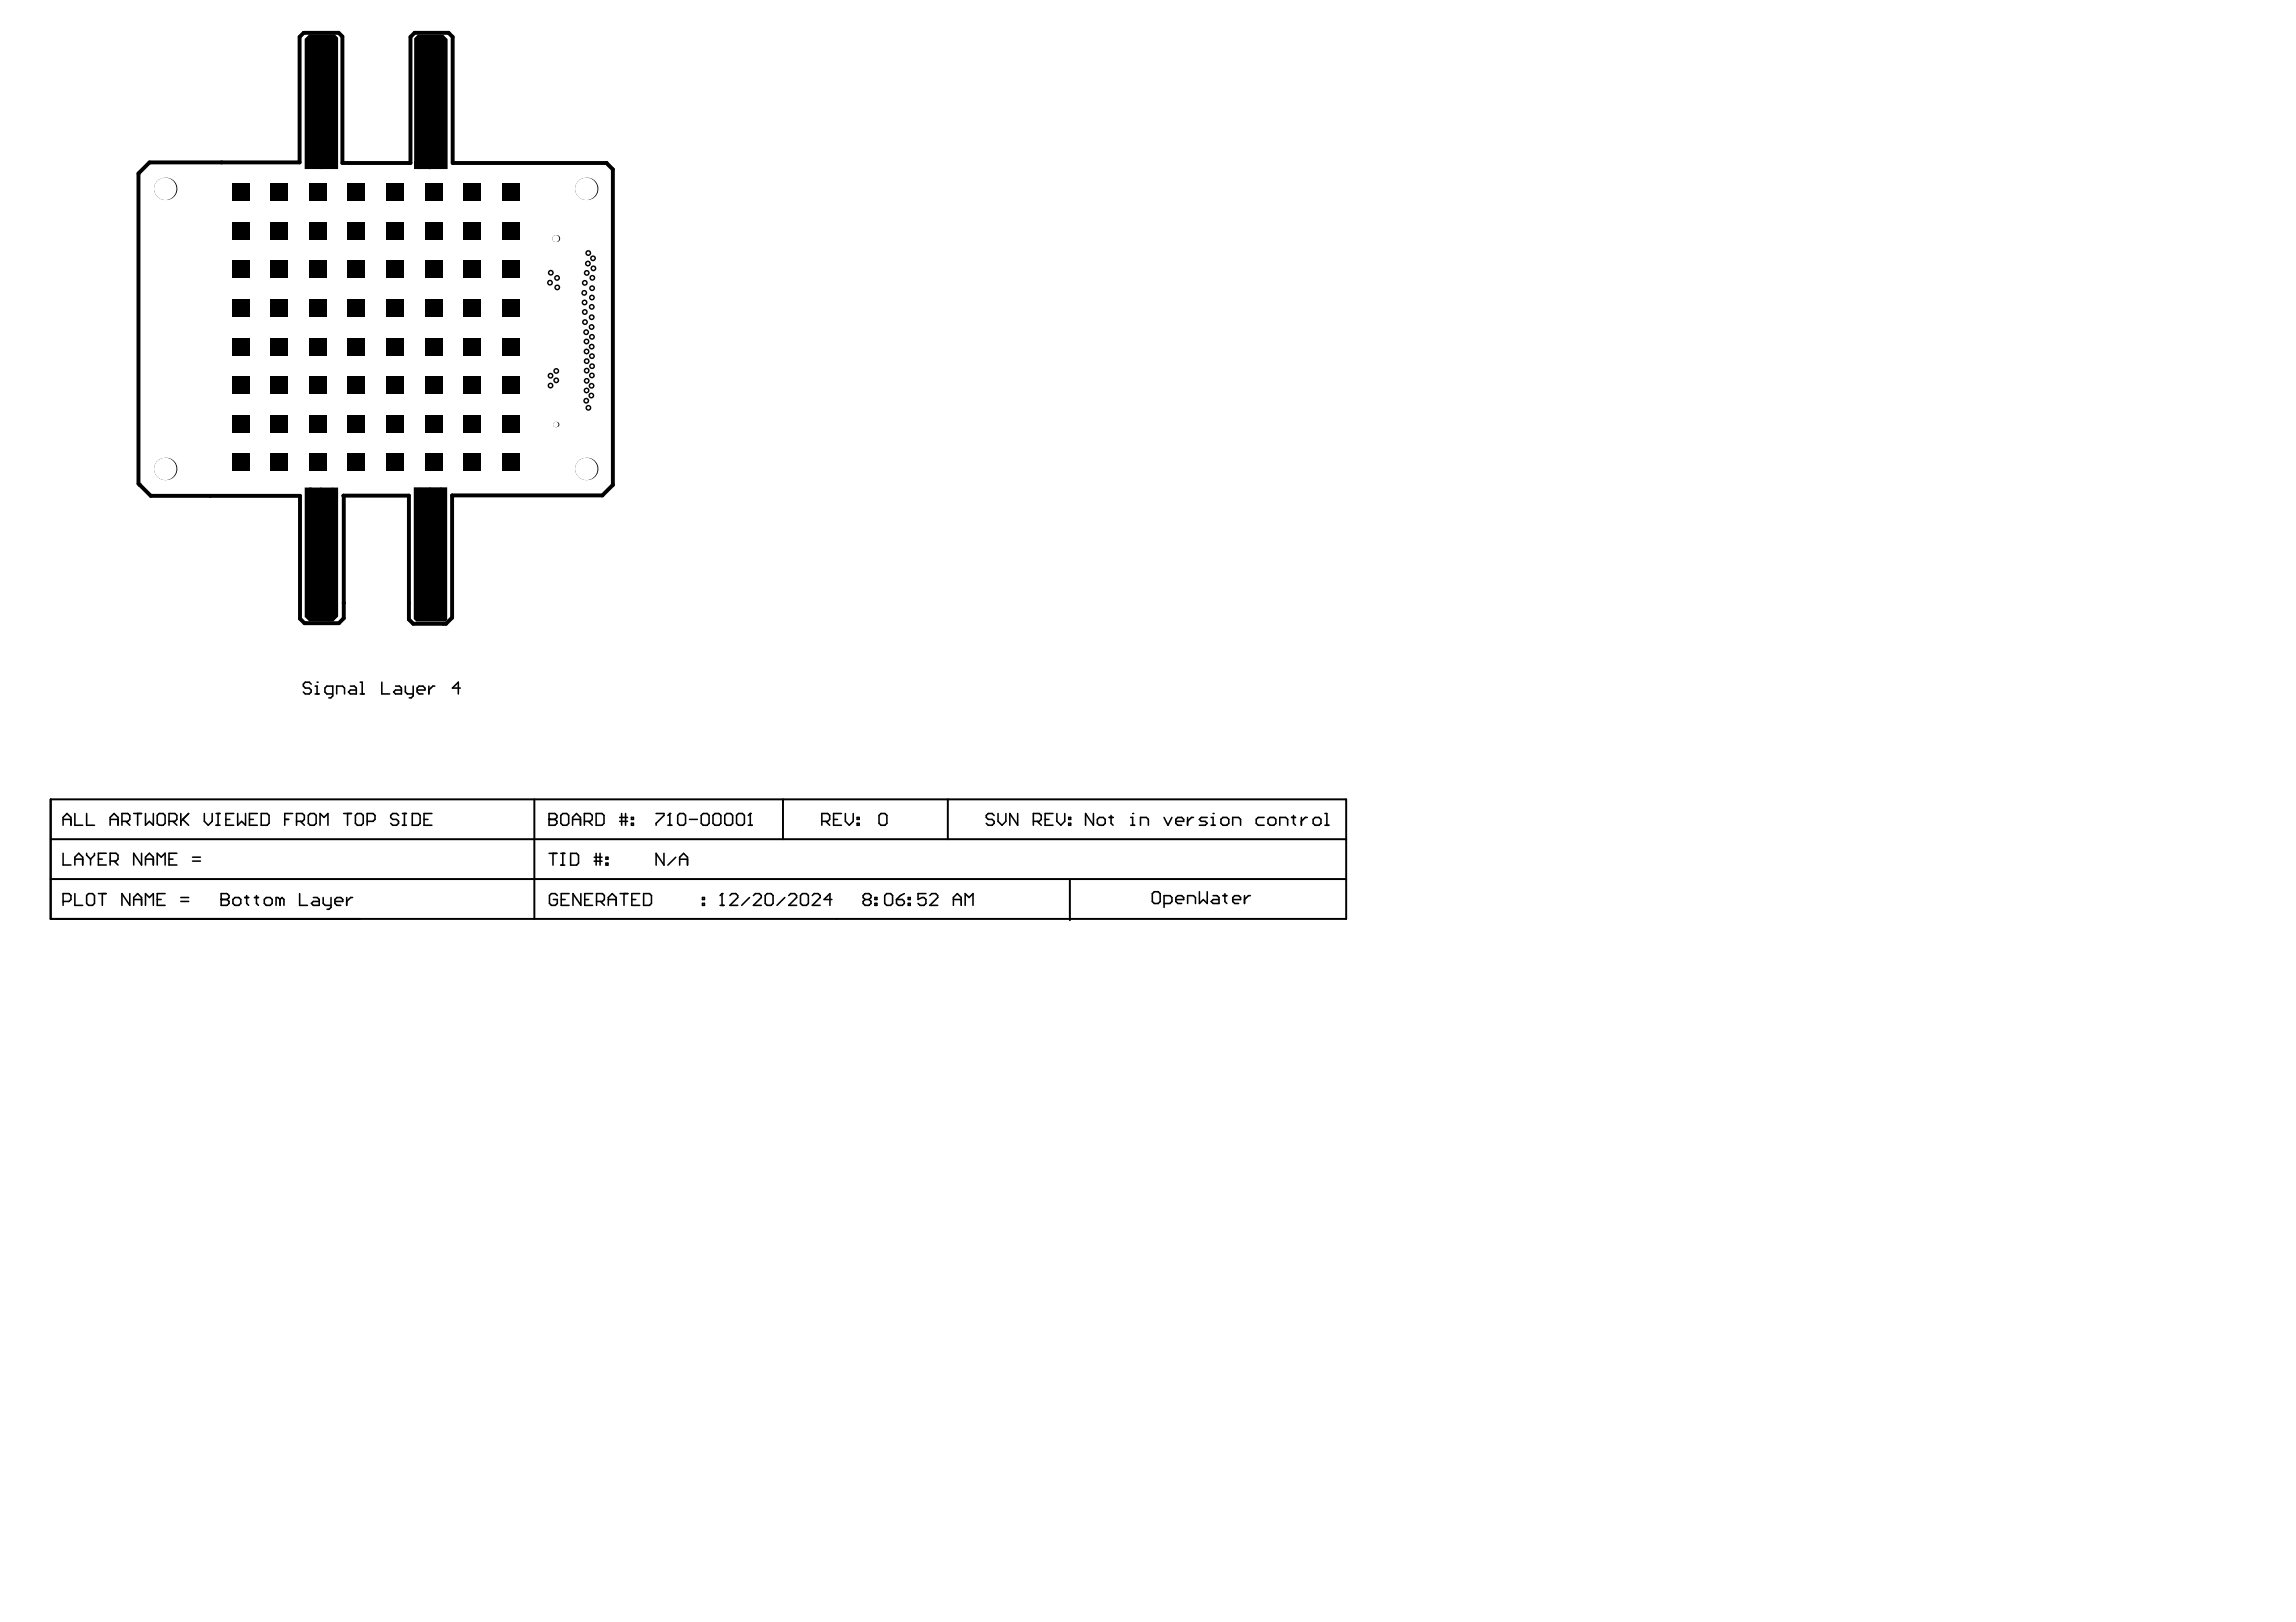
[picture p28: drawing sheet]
<svg xmlns="http://www.w3.org/2000/svg" width="297mm" height="210mm" viewBox="0 0 297 210" stroke-linecap="round" stroke-linejoin="round" font-family="sans-serif">
<path d="M17.9 22.4l1.4-1.4h19.5v-16.2l.5-.5h4.5l.5 .4v16.4h8.8v-16.3l.5-.6h4.4l.6 .6v16.3h19.9l.8 .8v40.9l-1.4 1.3h-19.4v15.8l-.8 .8h-4.2l-.6-.5v-16.1h-8.5l.1 15.9-.7 .6h-4.4l-.6-.5v-15.9h-19.3l-1.6-1.6zM78.5 21.1h.1M18.1 62.8h.1M44.5 78h.1" fill="none" stroke="#000" stroke-width=".51"/>
<path d="M6.5 108.6h167.7M6.5 113.8h167.6M6.6 103.4h167.6v15.5h-167.7zM69.1 103.4v15.5M101.3 103.4v5.2M122.6 103.4v5.2M138.4 113.9v5.2" fill="none" stroke="#000" stroke-width=".25"/>
<g fill="none" stroke="#000" stroke-width=".2">
<path d="M40.3 88.5l-.3-.2h-.5l-.3 .2v.3l.3 .2h.5l.3 .3v.2l-.3 .3h-.5l-.3-.3M40.8 89.8h.5M40.8 88.8h.2v1M41 88.3h.1M43.1 89.8h-.8l-.3-.3v-.5l.3-.2h.8v1.3l-.3 .2h-.3M43.6 89.8v-1h.7l.3 .2v.8M45.3 88.8h.5l.3 .2v.8h-.8l-.2-.3 .2-.2h.8M46.6 88.3h.3v1.5M46.6 89.8h.5M49.4 88.3v1.5h1M51.2 88.8h.5l.2 .2v.8h-.7l-.3-.3 .3-.2h.7M52.4 88.8v.7l.3 .3h.8"/>
<path d="M53.5 88.8v1.3l-.3 .2h-.3M54 89.3h1v-.3l-.3-.2h-.5l-.2 .2v.5l.2 .3h.5M55.5 88.8v1M56.2 88.8h-.2l-.5 .5M59.5 89h-1l.8-.7v1.5M8.2 106h1M8.2 116.7h.7l.3-.3v-.5l-.3-.3h-.7v1.6M8.2 106.8v-1l.5-.5 .5 .5v1M8.2 110.4v1.5h1M9.7 105.3v1.5h1M9.7 115.6v1.6h1M9.7 111.9v-1l.5-.5 .5 .5v1"/>
<path d="M9.7 111.2h1M11.2 105.3v1.5h1M11.2 115.9l.3-.3h.5l.2 .3v1l-.2 .3h-.5l-.3-.3zM11.2 110.4v.3l.5 .5M11.7 111.2v.7M12.2 110.4v.3l-.5 .5M12.7 115.6h1M12.7 111.2h.5M13.2 115.6v1.6M13.7 110.4h-1v1.5h1M14.3 106h1M14.3 106.8v-1l.5-.5 .5 .5v1"/>
<path d="M14.3 111.4h.7l.3-.2v-.5l-.3-.3h-.7v1.5M14.8 111.4l.5 .5M15.8 106.3h.7l.3-.3v-.5l-.3-.2h-.7v1.5M16.3 106.3l.5 .5M16.8 115.6v1.6l-1-1.6v1.6M17.3 105.3h1M17.3 116.4h1M17.3 117.2v-1.1l.5-.5 .5 .5v1.1M17.8 105.3v1.5M18.3 110.4v1.5l-1-1.5v1.5M18.8 105.3v1.5l.5-.5 .5 .5v-1.5M18.8 111.9v-1l.5-.5 .5 .5v1"/>
<path d="M18.8 117.2v-1.6l.5 .5 .5-.5v1.6M18.8 111.2h1M20.3 105.5l.3-.2h.5l.3 .2v1l-.3 .3h-.5l-.3-.3zM20.3 116.4h.6M20.3 111.9v-1.5l.6 .5 .5-.5v1.5M21.4 115.6h-1.1v1.6h1.1M21.9 106.3h.7l.3-.3v-.5l-.3-.2h-.7v1.5M21.9 111.2h.5M22.4 106.3l.5 .5M22.9 110.4h-1v1.5h1M23.4 116.1h1M23.4 116.7h1"/>
<path d="M23.4 105.3v1.5M23.6 106l.8 .8M24.4 105.3l-1 1M24.9 111.4h1M24.9 110.9h1M26.4 105.3v1l.5 .5 .6-.5v-1M28 106.8h.5M28 105.3h.5M28.2 105.3v1.5M28.6 116.4h.1M28.6 115.6h.8l.2 .3v.2l-.2 .3 .2 .3v.2l-.2 .3h-.8zM28.6 116.4h.8"/>
<path d="M29.2 106h.5M30.1 116.4l.3-.3h.5l.2 .3v.5l-.2 .3h-.5l-.3-.3zM30.2 105.3h-1v1.5h1M30.7 105.3v1.5l.6-.5 .5 .5v-1.5M31.7 116.1h.5M31.9 115.9v1l.3 .3M32.3 106h.5M32.9 116.1h.5M33.2 115.9v1l.2 .3M33.3 105.3h-1v1.5h1M33.8 105.3h.8l.2 .2v1l-.2 .3h-.8zM34.2 116.4l.2-.3h.6l.2 .3v.5l-.2 .3h-.6l-.2-.3z"/>
<path d="M36.2 116.4l-.2-.3h-.3v1.1M36.2 116.4v.8M36.2 116.4l.3-.3 .2 .3v.8M36.8 106h.5M37.9 105.3h-1.1v1.5M38.4 106.3h.7l.3-.3v-.5l-.3-.2h-.7v1.5M38.8 115.6v1.6h1M38.9 106.3l.5 .5M39.9 105.5l.2-.2h.5l.3 .2v1l-.3 .3h-.5l-.2-.3zM40.5 116.1h.5l.3 .3v.8h-.8l-.2-.3 .2-.2h.8M41.4 106.8v-1.5l.5 .5 .5-.5v1.5M41.8 116.1v.8l.3 .3h.7"/>
<path d="M42.8 116.1v1.3l-.2 .3h-.3M43.3 116.7h1v-.3l-.2-.3h-.5l-.3 .3v.5l.3 .3h.5M44.5 105.3h1M44.9 116.1v1.1M45 105.3v1.5M45.6 116.1h-.2l-.5 .6M46 105.5l.2-.2h.5l.3 .2v1l-.3 .3h-.5l-.2-.3zM47.5 106.3h.8l.2-.3v-.5l-.2-.2h-.8v1.5M51.6 105.5l-.3-.2h-.5l-.3 .2v.3l.3 .2h.5l.3 .3v.2l-.3 .3h-.5l-.3-.3M52.1 106.8h.5M52.1 105.3h.5M52.3 105.3v1.5"/>
<path d="M53.3 105.3h.8l.3 .2v1l-.3 .3h-.8zM54.9 106h.5M55.9 105.3h-1v1.5h1M71 106h.1M71 105.3h.8l.2 .2v.3l-.2 .2 .2 .3v.2l-.2 .3h-.8zM71 106h.8M71 110.4h1M71.5 110.4v1.6M72.1 115.9l-.3-.3h-.5l-.2 .3v1l.2 .3h.5l.3-.3v-.5h-.5M72.6 105.5l.2-.2h.5l.3 .2v1l-.3 .3h-.5l-.2-.3zM72.6 112h.5M72.6 110.4h.5"/>
<path d="M72.6 116.4h.5M72.8 110.4v1.6M73.6 115.6h-1v1.6h1M73.8 110.4h.8l.2 .3v1l-.2 .3h-.8zM74.1 106h1M74.1 106.8v-1l.5-.5 .5 .5v1M75.1 115.6v1.6l-1-1.6v1.6M75.6 106.3h.8l.2-.3v-.5l-.2-.2h-.8v1.5M75.7 116.4h.5M76.1 106.3l.5 .5M76.7 115.6h-1v1.6h1M76.9 110.9h1"/>
<path d="M76.9 111.4h1M77.1 105.3h.8l.2 .2v1l-.2 .3h-.8zM77.1 110.4v1.6M77.2 116.7h.7l.3-.3v-.5l-.3-.3h-.7v1.6M77.6 110.4v1.6M77.7 116.7l.5 .5M78.4 111.7h.2v.3h-.2zM78.4 110.9h.2v.3h-.2zM78.7 116.4h1M78.7 117.2v-1.1l.5-.5 .5 .5v1.1M80.2 105.8h1M80.2 106.3h1"/>
<path d="M80.2 115.6h1M80.4 105.3v1.5M80.7 115.6v1.6M80.9 105.3v1.5M81.7 106.5h.2v.3h-.2zM81.7 105.8h.2v.2h-.2zM81.7 116.4h.6M82.8 115.6h-1.1v1.6h1.1M83.3 115.6h.7l.3 .3v1l-.3 .3h-.7zM84.9 105.3h1v.2l-1 1v.3M85.9 110.4v1.6l-1-1.6v1.6M86.4 106.8h.5"/>
<path d="M86.7 105.3h.1M86.7 105.3v1.5M86.7 105.3l-.3 .2M87.4 110.9l-1 1.1M87.7 105.5l.2-.2h.5l.3 .2v1l-.3 .3h-.5l-.2-.3zM87.9 111.2h1M87.9 112v-1.1l.5-.5 .5 .5v1.1M89.2 106h1M90.7 105.5l.3-.2h.5l.2 .2v1l-.2 .3h-.5l-.3-.3zM90.9 116.9h.2v.3h-.2zM90.9 116.1h.2v.3h-.2zM92.2 105.5l.3-.2h.5l.3 .2v1l-.3 .3h-.5l-.3-.3z"/>
<path d="M93.2 117.2h.5M93.4 115.6h.1M93.4 115.6v1.6M93.4 115.6l-.2 .3M93.8 105.5l.2-.2h.5l.3 .2v1l-.3 .3h-.5l-.2-.3zM94.4 115.9l.3-.3h.5l.2 .3v.2l-1 1.1h1M95.3 105.5l.2-.2h.6l.2 .2v1l-.2 .3h-.6l-.2-.3zM96.8 106.8h.5M97 116.1l-1 1.1M97.1 105.3h.1M97.1 105.3v1.5M97.1 105.3l-.3 .2"/>
<path d="M97.5 115.9l.2-.3h.5l.3 .3v.2l-1 1.1h1M99 115.9l.3-.3h.5l.2 .3v1l-.2 .3h-.5l-.3-.3zM101.5 116.1l-1 1.1M102 115.9l.3-.3h.5l.3 .3v.2l-1.1 1.1h1.1M103.6 115.9l.2-.3h.5l.3 .3v1l-.3 .3h-.5l-.2-.3zM105.1 115.9l.2-.3h.5l.3 .3v.2l-1 1.1h1M106.3 106.3h.8l.2-.3v-.5l-.2-.2h-.8v1.5M106.8 106.3l.5 .5M107.6 116.4h-1l.8-.8v1.6M107.8 106h.6M108.9 105.3h-1.1v1.5h1.1M109.4 105.3v1l.5 .5 .5-.5v-1"/>
<path d="M110.9 106.5h.2v.3h-.2zM110.9 105.8h.2v.2h-.2zM111.9 116.4l-.2 .3v.2l.2 .3h.5l.3-.3v-.2l-.3-.3M111.9 116.4h.5M111.9 116.4l-.2-.3v-.2l.2-.3h.5l.3 .3v.2l-.3 .3M113.2 116.9h.2v.3h-.2zM113.2 116.1h.2v.3h-.2zM113.7 105.5l.3-.2h.5l.2 .2v1l-.2 .3h-.5l-.3-.3zM114.5 115.9l.2-.3h.5l.3 .3v1l-.3 .3h-.5l-.2-.3zM116 116.4h.7l.3 .3v.2l-.3 .3h-.5l-.2-.3zM117 115.6l-.5 .3-.5 .5M117.5 116.9h.3v.3h-.3z"/>
<path d="M117.5 116.1h.3v.3h-.3zM119.8 115.6h-1v.8l.5-.3h.2l.3 .3v.5l-.3 .3h-.5l-.2-.3M120.3 115.9l.2-.3h.6l.2 .3v.2l-1 1.1h1M123.3 116.4h1.1M123.3 117.2v-1.1l.5-.5 .6 .5v1.1M124.9 117.2v-1.6l.5 .5 .5-.5v1.6M128.6 105.5l-.2-.2h-.5l-.3 .2v.3l.3 .2h.5l.2 .3v.2l-.2 .3h-.5l-.3-.3M129.1 105.3v1l.5 .5 .5-.5v-1M131.7 105.3v1.5l-1.1-1.5v1.5M133.7 106.3h.8l.2-.3v-.5l-.2-.2h-.8v1.5M134.2 106.3l.5 .5M135.2 106h.5"/>
<path d="M136.2 105.3h-1v1.5h1M136.7 105.3v1l.5 .5 .5-.5v-1M138.3 106.5h.2v.3h-.2zM138.3 105.8h.2v.2h-.2zM141.5 105.3v1.5l-1.1-1.5v1.5M142 106l.2-.2h.5l.3 .2v.5l-.3 .3h-.5l-.2-.3zM143.5 105.8h.5M143.7 105.5v1l.3 .3M146.3 106.8h.5M146.3 105.8h.2v1M146.5 105.3h.1M147.6 106.8v-1h.7l.3 .2v.8"/>
<path d="M149.3 115.4h.5l.3 .3v1l-.3 .2h-.5l-.2-.2v-1zM150.6 105.8l.5 1 .5-1M150.6 116.9h.8l.2-.2v-.5l-.2-.3h-.8v1.5M152.1 106.3h1v-.3l-.2-.2h-.5l-.3 .2v.5l.3 .3h.5M152.1 116.4h1v-.2l-.2-.3h-.5l-.3 .3v.5l.3 .2h.5M153.6 105.8v1M153.6 116.9v-1h.8l.3 .3v.7M154.4 105.8h-.3l-.5 .5M155.2 115.4v1.5l.5-.5 .5 .5v-1.5M156.2 105.8h-.8l-.2 .2 .2 .3h.5l.3 .2-.3 .3h-.7M156.7 106.8h.5M156.7 105.8h.2v1"/>
<path d="M156.9 105.3h.1M156.9 115.9h.6l.2 .3v.7h-.8l-.2-.2 .2-.3h.8M158.2 105.8h.5l.3 .2v.5l-.3 .3h-.5l-.2-.3v-.5zM158.2 115.9h.5M158.5 115.7v1l.2 .2M159.5 106.8v-1h.7l.3 .2v.8M159.5 116.4h1v-.2l-.3-.3h-.5l-.2 .3v.5l.2 .2h.5M161 115.9v1M161.8 115.9h-.3l-.5 .5M163.5 105.8h-.7l-.3 .2v.5l.3 .3h.7M164 106l.3-.2h.5l.3 .2v.5l-.3 .3h-.5l-.3-.3zM165.6 106.8v-1h.7l.3 .2v.8"/>
<path d="M167.1 105.8h.5M167.3 105.5v1l.3 .3M168.4 105.8v1M169.1 105.8h-.2l-.5 .5M169.9 106l.2-.2h.5l.3 .2v.5l-.3 .3h-.5l-.2-.3zM171.4 106.8h.5M171.4 105.3h.3v1.5"/>
</g>
<g fill="#000">
<path d="M39.4 5l.6-.5h3.3l.4 .4v17h-4.3zM53.6 5l.4-.5h3.3l.6 .6v16.8h-4.3zM39.4 63.1h4.3v16.7l-.6 .6h-3.1l-.6-.6zM53.5 63.1h4.4v17.1l-.3 .2h-3.7l-.4-.3z"/>
<circle cx="75.7" cy="41.7" r=".38"/>
</g>
<circle cx="75.7" cy="41.7" r=".19" fill="#fff"/>
<circle cx="75.7" cy="40.4" r=".38" fill="#000"/>
<circle cx="75.7" cy="40.4" r=".19" fill="#fff"/>
<circle cx="75.6" cy="39.1" r=".38" fill="#000"/>
<circle cx="75.6" cy="39.1" r=".19" fill="#fff"/>
<circle cx="75.6" cy="37.9" r=".38" fill="#000"/>
<circle cx="75.6" cy="37.9" r=".19" fill="#fff"/>
<circle cx="75.7" cy="36.6" r=".38" fill="#000"/>
<circle cx="75.7" cy="36.6" r=".19" fill="#fff"/>
<circle cx="71.2" cy="36.6" r=".38" fill="#000"/>
<circle cx="71.2" cy="36.6" r=".19" fill="#fff"/>
<circle cx="72.1" cy="36" r=".38" fill="#000"/>
<circle cx="72.1" cy="36" r=".19" fill="#fff"/>
<circle cx="72.1" cy="37.2" r=".38" fill="#000"/>
<circle cx="72.1" cy="37.2" r=".19" fill="#fff"/>
<circle cx="40.2" cy="63.5" r=".38" fill="#000"/>
<circle cx="40.2" cy="63.5" r=".19" fill="#fff"/>
<circle cx="57" cy="63.5" r=".38" fill="#000"/>
<circle cx="57" cy="63.5" r=".19" fill="#fff"/>
<circle cx="55.6" cy="63.5" r=".38" fill="#000"/>
<circle cx="55.6" cy="63.5" r=".19" fill="#fff"/>
<circle cx="54.3" cy="63.5" r=".38" fill="#000"/>
<circle cx="54.3" cy="63.5" r=".19" fill="#fff"/>
<circle cx="43" cy="63.5" r=".38" fill="#000"/>
<circle cx="43" cy="63.5" r=".19" fill="#fff"/>
<circle cx="41.5" cy="63.5" r=".38" fill="#000"/>
<circle cx="41.5" cy="63.5" r=".19" fill="#fff"/>
<circle cx="57" cy="21.5" r=".38" fill="#000"/>
<circle cx="57" cy="21.5" r=".19" fill="#fff"/>
<circle cx="55.6" cy="21.5" r=".38" fill="#000"/>
<circle cx="55.6" cy="21.5" r=".19" fill="#fff"/>
<circle cx="54.3" cy="21.5" r=".38" fill="#000"/>
<circle cx="54.3" cy="21.5" r=".19" fill="#fff"/>
<circle cx="43" cy="21.5" r=".38" fill="#000"/>
<circle cx="43" cy="21.5" r=".19" fill="#fff"/>
<circle cx="41.6" cy="21.5" r=".38" fill="#000"/>
<circle cx="41.6" cy="21.5" r=".19" fill="#fff"/>
<circle cx="40.3" cy="21.5" r=".38" fill="#000"/>
<circle cx="40.3" cy="21.5" r=".19" fill="#fff"/>
<circle cx="76.6" cy="36" r=".38" fill="#000"/>
<circle cx="76.6" cy="36" r=".19" fill="#fff"/>
<circle cx="72" cy="49.2" r=".38" fill="#000"/>
<circle cx="72" cy="49.2" r=".19" fill="#fff"/>
<circle cx="72" cy="48" r=".38" fill="#000"/>
<circle cx="72" cy="48" r=".19" fill="#fff"/>
<circle cx="75.8" cy="51.9" r=".38" fill="#000"/>
<circle cx="75.8" cy="51.9" r=".19" fill="#fff"/>
<circle cx="76.5" cy="51.2" r=".38" fill="#000"/>
<circle cx="76.5" cy="51.2" r=".19" fill="#fff"/>
<circle cx="76.5" cy="49.9" r=".38" fill="#000"/>
<circle cx="76.5" cy="49.9" r=".19" fill="#fff"/>
<circle cx="76.6" cy="48.6" r=".38" fill="#000"/>
<circle cx="76.6" cy="48.6" r=".19" fill="#fff"/>
<circle cx="76.6" cy="47.4" r=".38" fill="#000"/>
<circle cx="76.6" cy="47.4" r=".19" fill="#fff"/>
<circle cx="76.6" cy="46.1" r=".38" fill="#000"/>
<circle cx="76.6" cy="46.1" r=".19" fill="#fff"/>
<circle cx="76.6" cy="44.9" r=".38" fill="#000"/>
<circle cx="76.6" cy="44.9" r=".19" fill="#fff"/>
<circle cx="76.6" cy="43.6" r=".38" fill="#000"/>
<circle cx="76.6" cy="43.6" r=".19" fill="#fff"/>
<circle cx="76.5" cy="42.3" r=".38" fill="#000"/>
<circle cx="76.5" cy="42.3" r=".19" fill="#fff"/>
<circle cx="76.6" cy="41.1" r=".38" fill="#000"/>
<circle cx="76.6" cy="41.1" r=".19" fill="#fff"/>
<circle cx="76.6" cy="39.7" r=".38" fill="#000"/>
<circle cx="76.6" cy="39.7" r=".19" fill="#fff"/>
<circle cx="76.6" cy="37.3" r=".38" fill="#000"/>
<circle cx="76.6" cy="37.3" r=".19" fill="#fff"/>
<circle cx="76.6" cy="38.5" r=".38" fill="#000"/>
<circle cx="76.6" cy="38.5" r=".19" fill="#fff"/>
<circle cx="65.9" cy="34.9" r=".38" fill="#000"/>
<circle cx="65.9" cy="34.9" r=".19" fill="#fff"/>
<circle cx="61.1" cy="44.8" r=".38" fill="#000"/>
<circle cx="61.1" cy="44.8" r=".19" fill="#fff"/>
<circle cx="66.1" cy="39.7" r=".38" fill="#000"/>
<circle cx="66.1" cy="39.7" r=".19" fill="#fff"/>
<circle cx="31.1" cy="49.8" r=".38" fill="#000"/>
<circle cx="31.1" cy="49.8" r=".19" fill="#fff"/>
<circle cx="36.1" cy="49.8" r=".38" fill="#000"/>
<circle cx="36.1" cy="49.8" r=".19" fill="#fff"/>
<circle cx="41.1" cy="49.8" r=".38" fill="#000"/>
<circle cx="41.1" cy="49.8" r=".19" fill="#fff"/>
<circle cx="46.1" cy="49.8" r=".38" fill="#000"/>
<circle cx="46.1" cy="49.8" r=".19" fill="#fff"/>
<circle cx="51.1" cy="49.8" r=".38" fill="#000"/>
<circle cx="51.1" cy="49.8" r=".19" fill="#fff"/>
<circle cx="56.1" cy="49.8" r=".38" fill="#000"/>
<circle cx="56.1" cy="49.8" r=".19" fill="#fff"/>
<circle cx="61.1" cy="49.8" r=".38" fill="#000"/>
<circle cx="61.1" cy="49.8" r=".19" fill="#fff"/>
<circle cx="66.1" cy="49.8" r=".38" fill="#000"/>
<circle cx="66.1" cy="49.8" r=".19" fill="#fff"/>
<circle cx="31.1" cy="54.8" r=".38" fill="#000"/>
<circle cx="31.1" cy="54.8" r=".19" fill="#fff"/>
<circle cx="36.1" cy="54.8" r=".38" fill="#000"/>
<circle cx="36.1" cy="54.8" r=".19" fill="#fff"/>
<circle cx="41.1" cy="54.8" r=".38" fill="#000"/>
<circle cx="41.1" cy="54.8" r=".19" fill="#fff"/>
<circle cx="46.1" cy="54.8" r=".38" fill="#000"/>
<circle cx="46.1" cy="54.8" r=".19" fill="#fff"/>
<circle cx="51.1" cy="54.8" r=".38" fill="#000"/>
<circle cx="51.1" cy="54.8" r=".19" fill="#fff"/>
<circle cx="56.1" cy="54.8" r=".38" fill="#000"/>
<circle cx="56.1" cy="54.8" r=".19" fill="#fff"/>
<circle cx="66.1" cy="54.8" r=".38" fill="#000"/>
<circle cx="66.1" cy="54.8" r=".19" fill="#fff"/>
<circle cx="61.1" cy="54.8" r=".38" fill="#000"/>
<circle cx="61.1" cy="54.8" r=".19" fill="#fff"/>
<circle cx="71.2" cy="48.6" r=".38" fill="#000"/>
<circle cx="71.2" cy="48.6" r=".19" fill="#fff"/>
<circle cx="71.2" cy="49.9" r=".38" fill="#000"/>
<circle cx="71.2" cy="49.9" r=".19" fill="#fff"/>
<circle cx="76.1" cy="52.8" r=".38" fill="#000"/>
<circle cx="76.1" cy="52.8" r=".19" fill="#fff"/>
<circle cx="75.9" cy="50.5" r=".38" fill="#000"/>
<circle cx="75.9" cy="50.5" r=".19" fill="#fff"/>
<circle cx="75.9" cy="48" r=".38" fill="#000"/>
<circle cx="75.9" cy="48" r=".19" fill="#fff"/>
<circle cx="75.9" cy="49.3" r=".38" fill="#000"/>
<circle cx="75.9" cy="49.3" r=".19" fill="#fff"/>
<circle cx="75.9" cy="45.5" r=".38" fill="#000"/>
<circle cx="75.9" cy="45.5" r=".19" fill="#fff"/>
<circle cx="75.9" cy="46.7" r=".38" fill="#000"/>
<circle cx="75.9" cy="46.7" r=".19" fill="#fff"/>
<circle cx="66.1" cy="59.8" r=".38" fill="#000"/>
<circle cx="66.1" cy="59.8" r=".19" fill="#fff"/>
<circle cx="61.1" cy="59.8" r=".38" fill="#000"/>
<circle cx="61.1" cy="59.8" r=".19" fill="#fff"/>
<circle cx="46.1" cy="59.8" r=".38" fill="#000"/>
<circle cx="46.1" cy="59.8" r=".19" fill="#fff"/>
<circle cx="31.1" cy="59.9" r=".38" fill="#000"/>
<circle cx="31.1" cy="59.9" r=".19" fill="#fff"/>
<circle cx="41.4" cy="59.8" r=".38" fill="#000"/>
<circle cx="41.4" cy="59.8" r=".19" fill="#fff"/>
<circle cx="36.3" cy="59.9" r=".38" fill="#000"/>
<circle cx="36.3" cy="59.9" r=".19" fill="#fff"/>
<circle cx="51.1" cy="59.9" r=".38" fill="#000"/>
<circle cx="51.1" cy="59.9" r=".19" fill="#fff"/>
<circle cx="56.2" cy="59.9" r=".38" fill="#000"/>
<circle cx="56.2" cy="59.9" r=".19" fill="#fff"/>
<circle cx="36.2" cy="44.8" r=".38" fill="#000"/>
<circle cx="36.2" cy="44.8" r=".19" fill="#fff"/>
<circle cx="46.2" cy="44.8" r=".38" fill="#000"/>
<circle cx="46.2" cy="44.8" r=".19" fill="#fff"/>
<circle cx="56.2" cy="44.8" r=".38" fill="#000"/>
<circle cx="56.2" cy="44.8" r=".19" fill="#fff"/>
<circle cx="66.3" cy="45" r=".38" fill="#000"/>
<circle cx="66.3" cy="45" r=".19" fill="#fff"/>
<circle cx="51.1" cy="44.8" r=".38" fill="#000"/>
<circle cx="51.1" cy="44.8" r=".19" fill="#fff"/>
<circle cx="41.2" cy="44.8" r=".38" fill="#000"/>
<circle cx="41.2" cy="44.8" r=".19" fill="#fff"/>
<circle cx="31.1" cy="44.8" r=".38" fill="#000"/>
<circle cx="31.1" cy="44.8" r=".19" fill="#fff"/>
<circle cx="75.9" cy="44.2" r=".38" fill="#000"/>
<circle cx="75.9" cy="44.2" r=".19" fill="#fff"/>
<circle cx="75.8" cy="43" r=".38" fill="#000"/>
<circle cx="75.8" cy="43" r=".19" fill="#fff"/>
<circle cx="56.2" cy="39.9" r=".38" fill="#000"/>
<circle cx="56.2" cy="39.9" r=".19" fill="#fff"/>
<circle cx="46.2" cy="39.9" r=".38" fill="#000"/>
<circle cx="46.2" cy="39.9" r=".19" fill="#fff"/>
<circle cx="36.2" cy="39.9" r=".38" fill="#000"/>
<circle cx="36.2" cy="39.9" r=".19" fill="#fff"/>
<circle cx="61.2" cy="39.9" r=".38" fill="#000"/>
<circle cx="61.2" cy="39.9" r=".19" fill="#fff"/>
<circle cx="51.2" cy="39.9" r=".38" fill="#000"/>
<circle cx="51.2" cy="39.9" r=".19" fill="#fff"/>
<circle cx="41.2" cy="39.9" r=".38" fill="#000"/>
<circle cx="41.2" cy="39.9" r=".19" fill="#fff"/>
<circle cx="31.1" cy="39.8" r=".38" fill="#000"/>
<circle cx="31.1" cy="39.8" r=".19" fill="#fff"/>
<circle cx="56.1" cy="34.9" r=".38" fill="#000"/>
<circle cx="56.1" cy="34.9" r=".19" fill="#fff"/>
<circle cx="46.1" cy="34.9" r=".38" fill="#000"/>
<circle cx="46.1" cy="34.9" r=".19" fill="#fff"/>
<circle cx="41.1" cy="34.9" r=".38" fill="#000"/>
<circle cx="41.1" cy="34.9" r=".19" fill="#fff"/>
<circle cx="36.1" cy="34.9" r=".38" fill="#000"/>
<circle cx="36.1" cy="34.9" r=".19" fill="#fff"/>
<circle cx="61.1" cy="34.9" r=".38" fill="#000"/>
<circle cx="61.1" cy="34.9" r=".19" fill="#fff"/>
<circle cx="51.1" cy="34.9" r=".38" fill="#000"/>
<circle cx="51.1" cy="34.9" r=".19" fill="#fff"/>
<circle cx="31.1" cy="34.9" r=".38" fill="#000"/>
<circle cx="31.1" cy="34.9" r=".19" fill="#fff"/>
<circle cx="36.3" cy="29.9" r=".38" fill="#000"/>
<circle cx="36.3" cy="29.9" r=".19" fill="#fff"/>
<circle cx="56.2" cy="29.8" r=".38" fill="#000"/>
<circle cx="56.2" cy="29.8" r=".19" fill="#fff"/>
<circle cx="46.2" cy="29.8" r=".38" fill="#000"/>
<circle cx="46.2" cy="29.8" r=".19" fill="#fff"/>
<circle cx="66.1" cy="29.9" r=".38" fill="#000"/>
<circle cx="66.1" cy="29.9" r=".19" fill="#fff"/>
<circle cx="75.9" cy="35.3" r=".38" fill="#000"/>
<circle cx="75.9" cy="35.3" r=".19" fill="#fff"/>
<circle cx="71.3" cy="35.3" r=".38" fill="#000"/>
<circle cx="71.3" cy="35.3" r=".19" fill="#fff"/>
<circle cx="31.2" cy="29.9" r=".38" fill="#000"/>
<circle cx="31.2" cy="29.9" r=".19" fill="#fff"/>
<circle cx="41.2" cy="29.9" r=".38" fill="#000"/>
<circle cx="41.2" cy="29.9" r=".19" fill="#fff"/>
<circle cx="51.1" cy="29.9" r=".38" fill="#000"/>
<circle cx="51.1" cy="29.9" r=".19" fill="#fff"/>
<circle cx="61.2" cy="29.8" r=".38" fill="#000"/>
<circle cx="61.2" cy="29.8" r=".19" fill="#fff"/>
<circle cx="66.2" cy="25" r=".38" fill="#000"/>
<circle cx="66.2" cy="25" r=".19" fill="#fff"/>
<circle cx="41.1" cy="24.9" r=".38" fill="#000"/>
<circle cx="41.1" cy="24.9" r=".19" fill="#fff"/>
<circle cx="36.1" cy="24.9" r=".38" fill="#000"/>
<circle cx="36.1" cy="24.9" r=".19" fill="#fff"/>
<circle cx="46.1" cy="24.9" r=".38" fill="#000"/>
<circle cx="46.1" cy="24.9" r=".19" fill="#fff"/>
<circle cx="31.1" cy="24.9" r=".38" fill="#000"/>
<circle cx="31.1" cy="24.9" r=".19" fill="#fff"/>
<circle cx="61.1" cy="24.9" r=".38" fill="#000"/>
<circle cx="61.1" cy="24.9" r=".19" fill="#fff"/>
<circle cx="51.1" cy="24.9" r=".38" fill="#000"/>
<circle cx="51.1" cy="24.9" r=".19" fill="#fff"/>
<circle cx="56.2" cy="24.9" r=".38" fill="#000"/>
<circle cx="56.2" cy="24.9" r=".19" fill="#fff"/>
<circle cx="76.1" cy="32.7" r=".38" fill="#000"/>
<circle cx="76.1" cy="32.7" r=".19" fill="#fff"/>
<circle cx="76.7" cy="33.4" r=".38" fill="#000"/>
<circle cx="76.7" cy="33.4" r=".19" fill="#fff"/>
<circle cx="76.1" cy="34.1" r=".38" fill="#000"/>
<circle cx="76.1" cy="34.1" r=".19" fill="#fff"/>
<circle cx="76.8" cy="34.7" r=".38" fill="#000"/>
<circle cx="76.8" cy="34.7" r=".19" fill="#fff"/>
<circle cx="21.4" cy="60.7" r="1.45" fill="#000"/>
<circle cx="21.4" cy="60.7" r="1.45" fill="#fff"/>
<circle cx="75.8" cy="60.7" r="1.45" fill="#000"/>
<circle cx="75.8" cy="60.7" r="1.45" fill="#fff"/>
<circle cx="71.9" cy="54.9" r=".35" fill="#000"/>
<circle cx="71.9" cy="54.9" r=".35" fill="#fff"/>
<circle cx="21.4" cy="24.4" r="1.45" fill="#000"/>
<circle cx="21.4" cy="24.4" r="1.45" fill="#fff"/>
<circle cx="75.8" cy="24.4" r="1.45" fill="#000"/>
<circle cx="75.8" cy="24.4" r="1.45" fill="#fff"/>
<circle cx="71.9" cy="30.9" r=".45" fill="#000"/>
<circle cx="71.9" cy="30.9" r=".45" fill="#fff"/>
<g fill="#000">
<path d="M30 33.7h2.3v2.3h-2.3z" fill-rule="evenodd"/>
<path d="M30 28.7h2.3v2.3h-2.3z" fill-rule="evenodd"/>
<path d="M30 23.7h2.3v2.3h-2.3z" fill-rule="evenodd"/>
<path d="M35 33.7h2.3v2.3h-2.3z" fill-rule="evenodd"/>
<path d="M35 28.7h2.3v2.3h-2.3z" fill-rule="evenodd"/>
<path d="M35 23.7h2.3v2.3h-2.3z" fill-rule="evenodd"/>
<path d="M40 33.7h2.3v2.3h-2.3z" fill-rule="evenodd"/>
<path d="M40 28.7h2.3v2.3h-2.3z" fill-rule="evenodd"/>
<path d="M40 23.7h2.3v2.3h-2.3z" fill-rule="evenodd"/>
<path d="M39.6 20.9h4.1v1h-4.1z" fill-rule="evenodd"/>
<path d="M45 33.7h2.3v2.3h-2.3z" fill-rule="evenodd"/>
<path d="M45 28.7h2.3v2.3h-2.3z" fill-rule="evenodd"/>
<path d="M45 23.7h2.3v2.3h-2.3z" fill-rule="evenodd"/>
<path d="M50 33.7h2.3v2.3h-2.3z" fill-rule="evenodd"/>
<path d="M50 28.7h2.3v2.3h-2.3z" fill-rule="evenodd"/>
<path d="M50 23.7h2.3v2.3h-2.3z" fill-rule="evenodd"/>
<path d="M55 33.7h2.3v2.3h-2.3z" fill-rule="evenodd"/>
<path d="M55 28.7h2.3v2.3h-2.3z" fill-rule="evenodd"/>
<path d="M55 23.7h2.3v2.3h-2.3z" fill-rule="evenodd"/>
<path d="M53.6 20.9h4v1h-4z" fill-rule="evenodd"/>
<path d="M60 33.7h2.3v2.3h-2.3z" fill-rule="evenodd"/>
<path d="M60 28.7h2.3v2.3h-2.3z" fill-rule="evenodd"/>
<path d="M60 23.7h2.3v2.3h-2.3z" fill-rule="evenodd"/>
<path d="M65 33.7h2.3v2.3h-2.3z" fill-rule="evenodd"/>
<path d="M65 28.7h2.3v2.3h-2.3z" fill-rule="evenodd"/>
<path d="M65 23.7h2.3v2.3h-2.3z" fill-rule="evenodd"/>
<path d="M30 53.7h2.3v2.3h-2.3z" fill-rule="evenodd"/>
<path d="M30 48.7h2.3v2.3h-2.3z" fill-rule="evenodd"/>
<path d="M30 43.7h2.3v2.3h-2.3z" fill-rule="evenodd"/>
<path d="M30 38.7h2.3v2.3h-2.3z" fill-rule="evenodd"/>
<path d="M35 53.7h2.3v2.3h-2.3z" fill-rule="evenodd"/>
<path d="M35 48.7h2.3v2.3h-2.3z" fill-rule="evenodd"/>
<path d="M35 43.7h2.3v2.3h-2.3z" fill-rule="evenodd"/>
<path d="M35 38.7h2.3v2.3h-2.3z" fill-rule="evenodd"/>
<path d="M40 53.7h2.3v2.3h-2.3z" fill-rule="evenodd"/>
<path d="M40 48.7h2.3v2.3h-2.3z" fill-rule="evenodd"/>
<path d="M40 43.7h2.3v2.3h-2.3z" fill-rule="evenodd"/>
<path d="M40 38.7h2.3v2.3h-2.3z" fill-rule="evenodd"/>
<path d="M45 53.7h2.3v2.3h-2.3z" fill-rule="evenodd"/>
<path d="M45 48.7h2.3v2.3h-2.3z" fill-rule="evenodd"/>
<path d="M45 43.7h2.3v2.3h-2.3z" fill-rule="evenodd"/>
<path d="M45 38.7h2.3v2.3h-2.3z" fill-rule="evenodd"/>
<path d="M50 53.7h2.3v2.3h-2.3z" fill-rule="evenodd"/>
<path d="M50 48.7h2.3v2.3h-2.3z" fill-rule="evenodd"/>
<path d="M50 43.7h2.3v2.3h-2.3z" fill-rule="evenodd"/>
<path d="M50 38.7h2.3v2.3h-2.3z" fill-rule="evenodd"/>
<path d="M55 53.7h2.3v2.3h-2.3z" fill-rule="evenodd"/>
<path d="M55 48.7h2.3v2.3h-2.3z" fill-rule="evenodd"/>
<path d="M55 43.7h2.3v2.3h-2.3z" fill-rule="evenodd"/>
<path d="M55 38.7h2.3v2.3h-2.3z" fill-rule="evenodd"/>
<path d="M60 53.7h2.3v2.3h-2.3z" fill-rule="evenodd"/>
<path d="M60 48.7h2.3v2.3h-2.3z" fill-rule="evenodd"/>
<path d="M60 43.7h2.3v2.3h-2.3z" fill-rule="evenodd"/>
<path d="M60 38.7h2.3v2.3h-2.3z" fill-rule="evenodd"/>
<path d="M65 53.7h2.3v2.3h-2.3z" fill-rule="evenodd"/>
<path d="M65 48.7h2.3v2.3h-2.3z" fill-rule="evenodd"/>
<path d="M65 43.7h2.3v2.3h-2.3z" fill-rule="evenodd"/>
<path d="M65 38.7h2.3v2.3h-2.3z" fill-rule="evenodd"/>
<path d="M30 58.7h2.3v2.3h-2.3z" fill-rule="evenodd"/>
<path d="M35 58.7h2.3v2.3h-2.3z" fill-rule="evenodd"/>
<path d="M40 58.7h2.3v2.3h-2.3z" fill-rule="evenodd"/>
<path d="M39.6 63.1h4v1h-4z" fill-rule="evenodd"/>
<path d="M45 58.7h2.3v2.3h-2.3z" fill-rule="evenodd"/>
<path d="M50 58.7h2.3v2.3h-2.3z" fill-rule="evenodd"/>
<path d="M55 58.7h2.3v2.3h-2.3z" fill-rule="evenodd"/>
<path d="M53.6 63.2h4.1v1h-4.1z" fill-rule="evenodd"/>
<path d="M60 58.7h2.3v2.3h-2.3z" fill-rule="evenodd"/>
<path d="M65 58.7h2.3v2.3h-2.3z" fill-rule="evenodd"/>
</g>
</svg>
